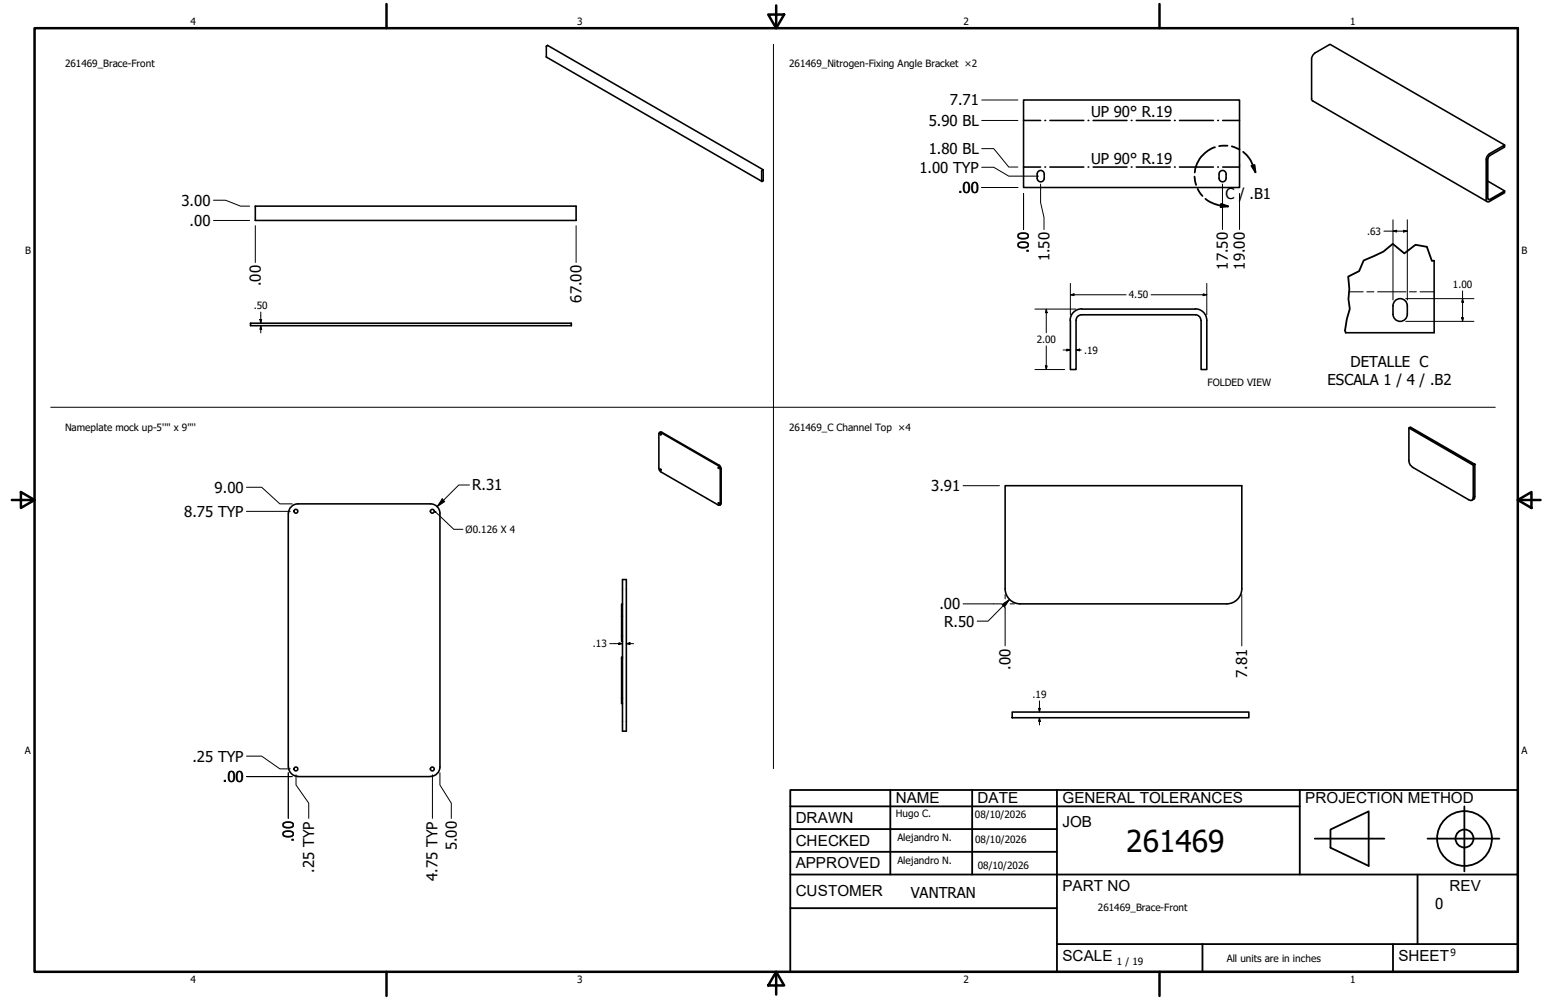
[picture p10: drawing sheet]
<svg xmlns="http://www.w3.org/2000/svg" width="432mm" height="279mm" viewBox="0 0 432 279" stroke-linecap="round" stroke-linejoin="round" font-family="sans-serif">
<defs><g id="words">
<text font-size="8.4" x="314.6" y="238.1">261469</text>
<g font-size="4.3">
<text x="250.2" y="224.2">NAME</text>
<text x="273" y="224.2">DATE</text>
<text x="296.7" y="224.3">GENERAL TOLERANCES</text>
<text x="364.6" y="224.3">PROJECTION METHOD</text>
<text x="222.2" y="229.9">DRAWN</text>
<text x="296.7" y="230.9">JOB</text>
<text x="222.2" y="236.3">CHECKED</text>
<text x="222.2" y="242.6">APPROVED</text>
<text x="222.2" y="250.3">CUSTOMER</text>
<text x="296.7" y="249">PART NO</text>
<text x="404.8" y="248.9">REV</text>
<text x="296.7" y="268.4">SCALE</text>
<text x="390.6" y="268.4">SHEET</text>
</g>
<g font-size="4.2">
<text x="265.3" y="29.5">7.71</text>
<text x="259.4" y="35.2">5.90 BL</text>
<text x="304.7" y="32.8">UP 90° R.19</text>
<text x="259.4" y="43.1">1.80 BL</text>
<text x="304.7" y="45.8">UP 90° R.19</text>
<text x="256.8" y="48.3">1.00 TYP</text>
<text x="267.6" y="53.9">.00</text>
<text x="50.7" y="57.5">3.00</text>
<text x="342.3" y="55.6">C / .B1</text>
<text x="53" y="63.1">.00</text>
<text x="287.4" y="70.7" transform="rotate(-90 287.4 70.7)">.00</text>
<text x="293.1" y="73" transform="rotate(-90 293.1 73)">1.50</text>
<text x="343" y="75.3" transform="rotate(-90 343 75.3)">17.50</text>
<text x="347.7" y="75.3" transform="rotate(-90 347.7 75.3)">19.00</text>
<text x="72.8" y="79.9" transform="rotate(-90 72.8 79.9)">.00</text>
<text x="162.4" y="84.5" transform="rotate(-90 162.4 84.5)">67.00</text>
<text x="370.8" y="107.6">ESCALA 1 / 4 / .B2</text>
<text x="377.2" y="102.6">DETALLE C</text>
<text x="59.9" y="137.7">9.00</text>
<text x="131.9" y="137">R.31</text>
<text x="260.1" y="137.2">3.91</text>
<text x="51.4" y="144.4">8.75 TYP</text>
<text x="262.4" y="170.2">.00</text>
<text x="263.7" y="175.1">R.50</text>
<text x="282.3" y="187.1" transform="rotate(-90 282.3 187.1)">.00</text>
<text x="348.4" y="189.4" transform="rotate(-90 348.4 189.4)">7.81</text>
<text x="53.7" y="212.8">.25 TYP</text>
<text x="62.2" y="218.5">.00</text>
<text x="82" y="235.3" transform="rotate(-90 82 235.3)">.00</text>
<text x="127.6" y="237.6" transform="rotate(-90 127.6 237.6)">5.00</text>
<text x="87.8" y="243.8" transform="rotate(-90 87.8 243.8)">.25 TYP</text>
<text x="122.2" y="246.1" transform="rotate(-90 122.2 246.1)">4.75 TYP</text>
<text x="254.4" y="250.8">VANTRAN</text>
<text x="400.9" y="254">0</text>
</g>
<g font-size="2.8">
<text x="53.2" y="6.9">4</text>
<text x="161.2" y="6.9">3</text>
<text x="269.1" y="6.9">2</text>
<text x="377.1" y="6.9">1</text>
<text x="18.2" y="18.7">261469_Brace-Front</text>
<text x="220.4" y="18.7">261469_Nitrogen-Fixing Angle Bracket ×2</text>
<text x="381.8" y="65.6">.63</text>
<text x="7" y="70.9">B</text>
<text x="424.9" y="70.9">B</text>
<text x="315.3" y="83.4">4.50</text>
<text x="405.8" y="80.5">1.00</text>
<text x="70.9" y="86.4">.50</text>
<text x="289.6" y="95.8">2.00</text>
<text x="302.8" y="98.8">.19</text>
<text x="337.2" y="107.9">FOLDED VIEW</text>
<text x="18.2" y="120.4">Nameplate mock up-5'''' x 9''''</text>
<text x="220.4" y="120.4">261469_C Channel Top ×4</text>
<text x="130" y="148.9">Ø0.126 X 4</text>
<text x="165.6" y="180.8">.13</text>
<text x="288.4" y="195">.19</text>
<text x="6.9" y="210.6">A</text>
<text x="424.9" y="210.6">A</text>
<text x="250.2" y="228.3">Hugo C.</text>
<text x="272.3" y="228.4">08/10/2026</text>
<text x="250.6" y="234.9">Alejandro N.</text>
<text x="272.4" y="235.6">08/10/2026</text>
<text x="250.6" y="241.5">Alejandro N.</text>
<text x="273.1" y="242.8">08/10/2026</text>
<text x="306.6" y="254.4">261469_Brace-Front</text>
<text x="312" y="269.7">1 / 19</text>
<text x="342.6" y="268.7">All units are in inches</text>
<text x="405.1" y="267.1">9</text>
<text x="53.2" y="274.6">4</text>
<text x="161.2" y="274.6">3</text>
<text x="269.1" y="274.6">2</text>
<text x="377.1" y="274.6">1</text>
</g>
</g></defs>
<!-- layer: Visible (ANSI) -->
<g fill="none" stroke="#000" stroke-width=".44">
<path d="M285.9 27.9h60.3v24.5h-60.3zM71.3 57.6h89.6v4h-89.6zM212.8 47.6l.4-.2v3.1l-.4 .2zM213.2 47.4l-60.2-34.7-.4 .2v3l60.2 34.8M289.7 49.8a.98 .98 0 0 0 1 1 .98 .98 0 0 0 1-1M289.7 48.6a.98 .98 0 0 1 1-1 .98 .98 0 0 1 1 1M289.7 48.6v1.2M291.7 48.6v1.2M340.5 49.8a.98 .98 0 0 0 1 1 .98 .98 0 0 0 1-1M340.5 48.6a.98 .98 0 0 1 1-1 .98 .98 0 0 1 1 1M340.5 48.6v1.2M342.5 48.6v1.2"/>
<path d="M415.5 50.6l4.7 2.7M415.9 43.1l4.3-2.6v.6l-4.1 2.4-.5 .5v11.7l.5 .1 4.1-2.5v.5l-4.1 2.5a.57 .57 0 0 1-.7 0 .57 .57 0 0 1-.3-.5v-11.4l.1-.5zM420.2 40.5l-48.7-28.1-4.4 2.5-.7 1.1-.1 11.8 .2 .3 48.9 28.2M400.6 72.8v20.2h-24.7M70 90.3h89.6v.7h-89.6zM302.1 86.3a3.2 3.2 0 0 0-3.2 3.2M302.1 86.4h31.8M333.9 86.3a3.2 3.2 0 0 1 3.2 3.2v13.8h-1.6l-.1-13.8a1.56 1.56 0 0 0-1.5-1.6M333.9 87.9h-31.8a1.56 1.56 0 0 0-1.6 1.6v13.8h-1.5v-13.8M389.1 85.4a2 2 0 0 1 2-2 2 2 0 0 1 2 2M389.1 85.4v2.4M389.1 87.8a2 2 0 0 0 2 2 2 2 0 0 0 2-2"/>
<path d="M393.1 85.4v2.4M393.5 119.6l.4-.3 18 10.4-.4 .3zM393.5 119.6v9.1a2.35 2.35 0 0 0 1.2 1.9l15.6 9.1a.7 .7 0 0 0 .9 .1 .7 .7 0 0 0 .3-.8v-9M184.1 121l.6-.1 16.2 9.4 .3 .7v9.9l-.2 .3-16.6-9.5-.4-.8zM184.2 120.8l.6-.1 16.3 9.5 .3 .7v9.9l-.4 .4M184.4 121.2l.2 .3zM184.4 131.1l.2 .3zM200.7 130.6l.1 .3-.2-.1zM280.7 135.7h66.1v28.8a4.2 4.2 0 0 1-4.2 4.2h-57.6a4.2 4.2 0 0 1-4.3-4.2zM411.9 129.7v9l-.1 .6-.7 .5M80.5 143.4v70.9M83.2 140.8h37a2.64 2.64 0 0 1 2.7 2.6"/>
<path d="M83.2 140.8a2.64 2.64 0 0 0-2.6 2.6M122.9 143.4v70.9a2.64 2.64 0 0 1-2.7 2.6l-37 .1M173.6 172.1v5.6h.3M173.6 177.7v1.5h.3M173.9 168.8h-.3v3.3h.3M173.9 161.9h1v42.4h-1zM173.6 183.9v11.2h.3M173.6 195.1v1.5h.3M173.9 183.6h-.3v.3h.3M282.7 198.9h66.1v1.6h-66.1zM80.6 214.3a2.64 2.64 0 0 0 2.6 2.6"/>
<circle cx="82.6" cy="142.8" r=".54"/>
<circle cx="120.7" cy="142.8" r=".54"/>
<circle cx="200.7" cy="140.6" r=".14"/>
<circle cx="82.6" cy="214.9" r=".54"/>
<circle cx="120.7" cy="214.9" r=".54"/>
</g>
<!-- layer: GIGA_BendUp -->
<g fill="none" stroke="#000" stroke-width=".44">
<path d="M285.9 33.7h4.7M291.8 33.7h.2M293.2 33.7h9.5M303.9 33.7h.2M305.3 33.7h9.5M316 33.7h.2M317.4 33.7h9.4M328 33.7h.2M329.4 33.7h9.5M340.1 33.7h.2M341.5 33.7h4.7M285.9 46.7h4.7"/>
<path d="M291.8 46.7h.2M293.2 46.7h9.5M303.9 46.7h.2M305.3 46.7h9.5M316 46.7h.2M317.4 46.7h9.4M328 46.7h.2M329.4 46.7h9.5M340.1 46.7h.2M341.5 46.7h4.7"/>
</g>
<!-- layer: Break Line (ANSI)-1 -->
<path d="M400.6 72.8l-.7 .1-1.4-3.9-3.1-.6-3.2 2.4-3.2-2.7-2.6 2.2-5.5 2.5-1.3 3-3 1.5 .3 3.4-.3 2.9 .4 2.7-.8 2.9-.5 3.1 .2 .7" fill="none" stroke="#000" stroke-width=".51"/>
<!-- layer: Bend Centerline (ANSI)-1 -->
<path d="M376.8 81.5h3.9M381.8 81.5h1.9M384.7 81.5h8M393.6 81.5h2M396.6 81.5h4" fill="none" stroke="#000" stroke-width=".28"/>
<!-- layer: Contorno de detalle (ANSI) -->
<path d="M333.6 49.3l.5 2.4M334.5 52.8l1.4 1.9M336.7 55.6a9.2 9.2 0 0 0 4.3 1.8l2 .3M339.3 41.1a8.2 8.2 0 0 0-5.6 7.1M341.1 57l1.9 .7-2.1 .1zM342.8 40.7l-2.3 .1M344 40.9l2.2 .9M347.2 42.4a8.9 8.9 0 0 1 2.7 3.8l.7 1.9M349.6 46.4l.8-.3 .2 2z" fill="none" stroke="#000" stroke-width=".51"/>
<path d="M341.1 57l1.9 .7-2.1 .1zM349.6 46.4l.8-.3 .2 2z" fill="#000"/>
<!-- layer: Borde (ANSI) -->
<g fill="none" stroke="#000" stroke-width=".7">
<path d="M9.7 7.9h414.2v263.6h-414.2zM107.9 1.1v6.8M214.6 4.1h4.4l-2.2 3.8zM216.8 1.5v6.4M323.8 1.1v6.8M3.3 139.7h6.4M5.8 137.5l3.9 2.2-3.9 2.2zM423.9 139.7l3.8-2.2v4.4zM423.9 139.7h6.4M107.9 271.5v6.8M216.8 271.5l2.2 3.8h-4.4zM216.8 271.5v6.4"/>
<path d="M323.8 271.5v6.8"/>
</g>
<!-- layer: Title (ANSI)-1 -->
<g fill="none" stroke="#000" stroke-width=".51">
<path d="M220.7 220.7h203.2v50.8h-203.2zM220.7 225.3h142.3M220.7 231.6h74.5M220.7 238h74.5M248.7 220.7v23.6M271.5 220.7v23.6M295.2 220.7v50.8M363 220.7v23.6M367.2 234.3h19.5M371.6 231.8l10.7-5.1v15.2l-10.7-5zM398.7 234.3h20.1M409 225.3v18.2"/>
<path d="M220.7 244.3h203.2M220.7 253.7h74.5M395.9 244.3v19.5M295.2 263.8h128.7M335.9 263.8v7.7M389.1 263.8v7.7"/>
<circle cx="409" cy="234.3" r="7.7"/>
<circle cx="409" cy="234.3" r="2.51"/>
</g>
<path d="M216 12.4v202.4M14.2 113.8h403.4" fill="none" stroke="#000" stroke-width=".28"/>
<!-- layer: Cota (ANSI) -->
<g fill="none" stroke="#000" stroke-width=".28">
<path d="M274.2 33.7h10.1M274.2 27.9h10.1M59.6 55.9h3.4l4.2 1.7h2.5M274.2 52.4h10.1M274.2 46.7h3.4l4.1 2.5h8.4M274.2 41.5h3.4l4.1 5.2h2.6M285.9 54v10.1M290.6 51.4v5.2l1 4.2v3.3M341.4 51.4v12.7M346.2 54v10.1M59.6 61.6h10.1M71.3 63.1v10.2"/>
<path d="M160.9 63.1v10.2M299 79.2v8.7M337.1 79.2v8.7M386.5 64.6h6.6M389.1 64.6l1-.3v.5zM389.1 61.4v22.4M392 64.3l1.1 .3-1.1 .2zM393.1 61.4v22.4M72.6 89.3h.5l-.3 1zM72.8 91l.3 1h-.5zM72.8 87.2v3.1M72.8 91v2"/>
<path d="M289.1 86.4h11.4M292.2 86.4l.3 1h-.5zM292.2 86.4v6.6M292.2 96.6v6.7M296.9 97.8h2.1M297.9 97.5l1.1 .3-1.1 .2zM299 82.4l1-.3v.5zM299 82.4h15.5M300.5 97.8l1.1-.3v.5zM300.5 97.8h1.5M321.5 82.4h15.6M336 82.1l1.1 .3-1.1 .2z"/>
<path d="M392.6 89.8h19.1M392.6 83.4h19.1M408.2 88.8h.5l-.2 1zM408.5 83.4l.2 1.1h-.5zM408.5 81.3v8.5M289.1 103.3h8.3M292 102.2h.5l-.3 1.1zM68.8 136.1h4.3l5.1 4.7h3.4M123.5 139.4l.7 .7-2.1 1.4zM131.1 135.5h-3l-6 6M269 135.7h10.1M68.8 142.9h12.3"/>
<path d="M170.3 179.8h3.6M172.8 179.6l1.1 .2-1.1 .3zM174.9 179.8l1.1-.2v.5zM174.9 179.8h2.1M269 168.7h10.8M279.8 168.9l2.1-1.4-1.4 2.1zM280.7 169.7v10.8M280.7 166.1v1.2M281.9 167.5l-5.9 6h-3.1M282.1 168.7h1.2M346.8 166.1v14.4M290.1 197.9h.5l-.3 1z"/>
<path d="M290.3 195.8v3.1M68.8 217h12.8M68.8 211.3h4.3l5.1 3.5h2.9M80.5 215.9v12.8M82.7 216.5v2.8l3.5 5.1v4.3M120.8 216.5v12.2M122.9 215.9v3.4l3.1 5.1v4.3M290.3 200.5l.3 1h-.5zM290.3 200.5v2.1"/>
</g>
<path d="M121.3 142.7l.4 .3-.2 .2zM121.3 142.7l5.4 5.2h2.6" fill="none" stroke="#000" stroke-width=".28"/>
<path d="M121.3 142.7l.4 .3-.2 .2z" fill="#000"/>
<!-- layer: Cota (ANSI) -->
<g fill="#000">
<path d="M389.1 64.6l1-.3v.5zM392 64.3l1.1 .3-1.1 .2zM72.6 89.3h.5l-.3 1zM72.8 91l.3 1h-.5zM292.2 86.4l.3 1h-.5zM297.9 97.5l1.1 .3-1.1 .2zM299 82.4l1-.3v.5zM300.5 97.8l1.1-.3v.5zM336 82.1l1.1 .3-1.1 .2zM408.2 88.8h.5l-.2 1zM408.5 83.4l.2 1.1h-.5zM292 102.2h.5l-.3 1.1z"/>
<path d="M123.5 139.4l.7 .7-2.1 1.4zM174.9 179.8l1.1-.2v.5zM279.8 168.9l2.1-1.4-1.4 2.1zM172.8 179.6l1.1 .2-1.1 .3zM290.1 197.9h.5l-.3 1zM290.3 200.5l.3 1h-.5z"/>
</g>
<use href="#words"/>
</svg>
